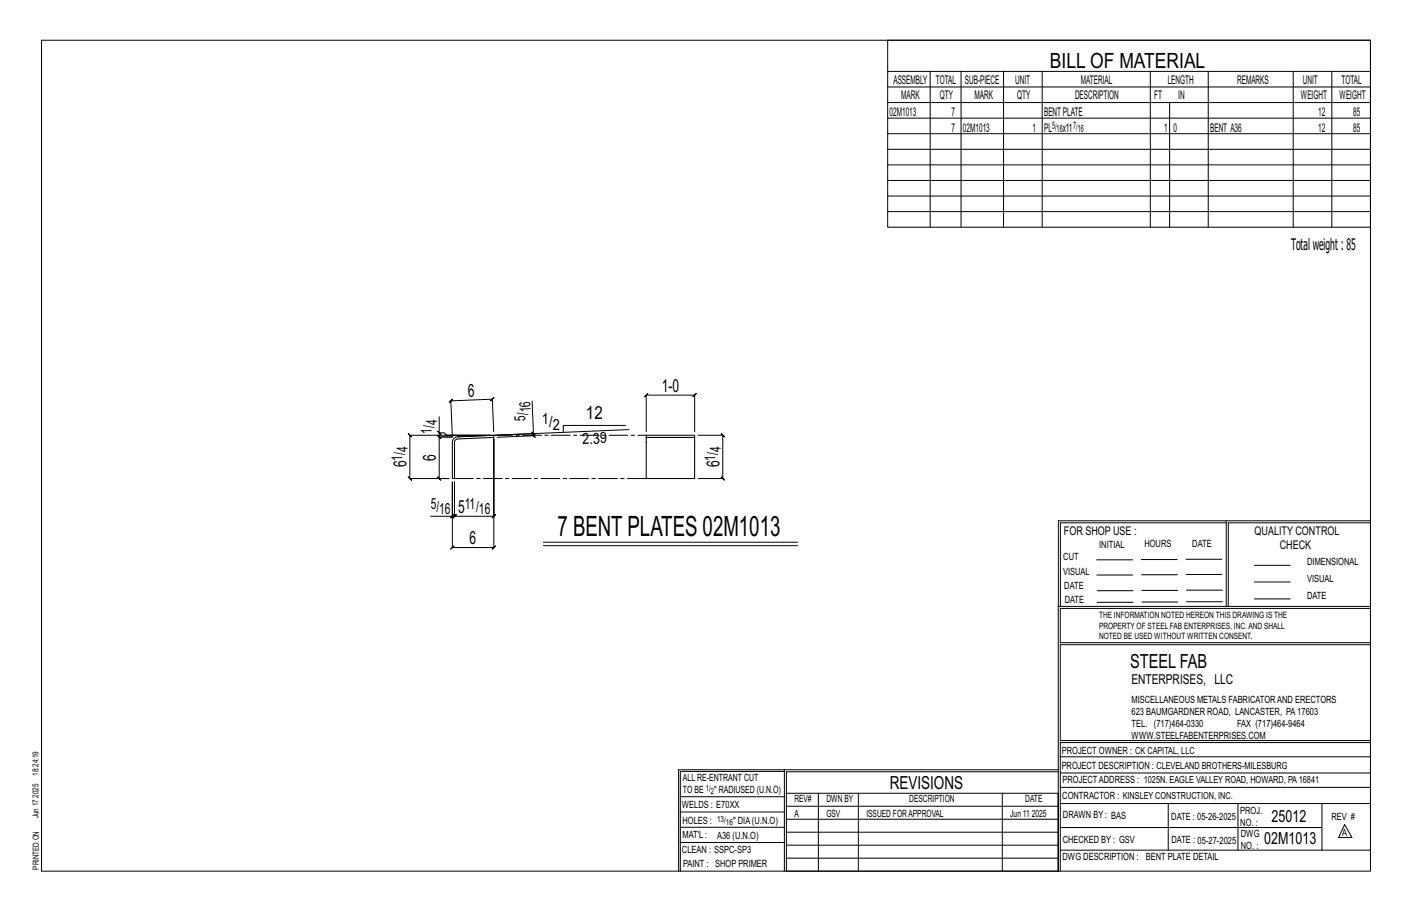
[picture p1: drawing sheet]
<svg xmlns="http://www.w3.org/2000/svg" width="432mm" height="279mm" viewBox="0 0 432 279" stroke-linecap="round" stroke-linejoin="round" font-family="sans-serif">
<defs><g id="words">
<text font-size="8.6" x="170.4" y="163.8">7 BENT PLATES 02M1013</text>
<text font-size="6.4" x="321.1" y="20.7">BILL OF MATERIAL</text>
<text font-size="5.9" x="345.6" y="204.1">STEEL FAB</text>
<g font-size="5.5">
<text x="202.4" y="119.8">1-0</text>
<text x="143.1" y="121.3" transform="rotate(-2 143.1 121.3)">6</text>
<text x="179.2" y="128">12</text>
<text x="124.3" y="142.9" transform="rotate(-90 124.3 142.9)">6</text>
<text x="133.3" y="141" transform="rotate(-90 133.3 141)">6</text>
<text x="220" y="142.9" transform="rotate(-90 220 142.9)">6</text>
<text x="140.1" y="156.8">5</text>
<text x="143.6" y="166.4">6</text>
<text x="272.2" y="241.1">REVISIONS</text>
</g>
<g font-size="5.1">
<text x="388.9" y="251.3">25012</text>
<text x="386.6" y="258.1">02M1013</text>
</g>
<text font-size="4.9" x="394.8" y="76.4">Totalweight : 85</text>
<g font-size="4.7">
<text x="133.7" y="129.9" transform="rotate(-90 133.7 129.9)">4</text>
<text x="160.7" y="128.8" transform="rotate(-92 160.7 128.8)">5/</text>
<text x="162.3" y="126.1" transform="rotate(-92 162.3 126.1)">16</text>
<text x="165.7" y="129.7">1/</text>
<text x="169" y="131.4">2</text>
<text x="132.1" y="132.5" transform="rotate(-90 132.1 132.5)">1/</text>
<text x="178.1" y="135.8" transform="rotate(-2 178.1 135.8)">2.39</text>
<text x="123.1" y="140.8" transform="rotate(-90 123.1 140.8)">1/</text>
<text x="124.8" y="138.2" transform="rotate(-90 124.8 138.2)">4</text>
<text x="218.8" y="140.8" transform="rotate(-90 218.8 140.8)">1/</text>
<text x="220.5" y="138.2" transform="rotate(-90 220.5 138.2)">4</text>
<text x="131.7" y="155.6">5/</text>
<text x="142.1" y="155.6">11/</text>
<text x="134.3" y="157.2">16</text>
<text x="146.5" y="157.2">16</text>
</g>
<text font-size="4.2" x="346" y="209.1">ENTERPRISES, LLC</text>
<g font-size="3.7">
<text x="273.2" y="25.6">ASSEMBLY</text>
<text x="286.2" y="25.6">TOTAL</text>
<text x="295.1" y="25.6">SUB-PIECE</text>
<text x="310.4" y="25.6">UNIT</text>
<text x="330.5" y="25.6">MATERIAL</text>
<text x="357.1" y="25.6">LENGTH</text>
<text x="378.3" y="25.6">REMARKS</text>
<text x="398.4" y="25.6">UNIT</text>
<text x="410.2" y="25.6">TOTAL</text>
<text x="272.1" y="35.5">02M1013</text>
<text x="275.6" y="30.4">MARK</text>
<text x="287.4" y="30.4">QTY</text>
<text x="290.9" y="35.5">7</text>
<text x="298" y="30.4">MARK</text>
<text x="311" y="30.4">QTY</text>
<text x="319.3" y="35.5">BENTPLATE</text>
<text x="328.7" y="30.4">DESCRIPTION</text>
<text x="353" y="30.4">FT</text>
<text x="360.3" y="30.4">IN</text>
<text x="397.8" y="30.4">WEIGHT</text>
<text x="403.2" y="35.5">12</text>
<text x="409.6" y="30.4">WEIGHT</text>
<text x="413.8" y="35.5">85</text>
<text x="290.9" y="40.2">7</text>
<text x="294.5" y="40.2">02M1013</text>
<text x="315.8" y="40.2">1</text>
<text x="319.3" y="40.2">PL</text>
<text x="325" y="40.2">x11</text>
<text x="356" y="40.2">1</text>
<text x="358.9" y="40.2">0</text>
<text x="370.1" y="40.2">BENT A36</text>
<text x="403.2" y="40.2">12</text>
<text x="413.8" y="40.2">85</text>
<text x="325.3" y="163.4">FOR SHOP USE :</text>
<text x="383.7" y="163.4">QUALITY CONTROL</text>
<text x="391.4" y="167.8">CHECK</text>
</g>
<g font-size="3.1">
<text x="321.7" y="39.4">5/</text>
<text x="323.1" y="40.5">16</text>
<text x="328.2" y="39.4">7/</text>
<text x="329.6" y="40.5">16</text>
<text x="336.2" y="167.4">INITIAL</text>
<text x="350" y="167.1">HOURS</text>
<text x="364.6" y="167.2">DATE</text>
<text x="325.2" y="171.3">CUT</text>
<text x="399.8" y="172.8">DIMENSIONAL</text>
<text x="325.1" y="175.8">VISUAL</text>
<text x="399.8" y="177.9">VISUAL</text>
<text x="325.5" y="180">DATE</text>
<text x="325.7" y="184.4">DATE</text>
<text x="399.8" y="183.1">DATE</text>
<text x="346" y="215">MISCELLANEOUS METALS FABRICATORAND ERECTORS</text>
<text x="346" y="218.6">623 BAUMGARDNER ROAD, LANCASTER, PA17603</text>
<text x="346" y="225.8">WWW.STEELFABENTERPRISES.COM</text>
<text x="346" y="222.2">TEL. (717)464-0330</text>
<text x="378.3" y="222.2">FAX (717)464-9464</text>
<text x="324.7" y="230.5">PROJECT OWNER : CK CAPITAL, LLC</text>
<text x="208.8" y="238.8">ALL RE-ENTRANT CUT</text>
<text x="324.7" y="235.1">PROJECT DESCRIPTION : CLEVELAND BROTHERS-MILESBURG</text>
<text x="324.9" y="239.5">PROJECTADDRESS : 1025N. EAGLE VALLEY ROAD, HOWARD, PA16841</text>
<text x="208.8" y="242.5">TO BE</text>
<text x="218.4" y="242.5">&quot; RADIUSED (U.N.O)</text>
<text x="242.9" y="245.3">REV#</text>
<text x="252.7" y="245.3">DWN BY</text>
<text x="278.1" y="245.3">DESCRIPTION</text>
<text x="313.5" y="245.3">DATE</text>
<text x="324.9" y="244.2">CONTRACTOR : KINSLEY CONSTRUCTION, INC.</text>
<text x="208.5" y="247">WELDS : E70XX</text>
<text x="208.7" y="251.7">HOLES :</text>
<text x="224.2" y="251.8">&quot; DIA(U.N.O)</text>
<text x="242.9" y="249.9">A</text>
<text x="252.7" y="249.9">GSV</text>
<text x="264.9" y="249.9">ISSUED FORAPPROVAL</text>
<text x="309" y="249.9">Jun 11</text>
<text x="315.5" y="249.9">2025</text>
<text x="325.1" y="250">DRAWN BY : BAS</text>
<text x="358.2" y="250.5">DATE : 05-26-2025</text>
<text x="379.3" y="248.9">PROJ.</text>
<text x="407.2" y="250.5">REV #</text>
<text x="208.7" y="256.3">MAT'L :</text>
<text x="219.3" y="256.4">A36 (U.N.O)</text>
<text x="325" y="257.6">CHECKED BY : GSV</text>
<text x="358.3" y="257.7">DATE : 05-27-2025</text>
<text x="379.3" y="252.5">NO. :</text>
<text x="379.5" y="255.9">DWG</text>
<text x="410.5" y="255.5">A</text>
<text x="208.6" y="260.7">CLEAN : SSPC-SP3</text>
<text x="324.9" y="262.9">DWG DESCRIPTION :</text>
<text x="350.4" y="263">BENT PLATE DETAIL</text>
<text x="379.5" y="259.5">NO. :</text>
<text x="208.9" y="265">PAINT : SHOP PRIMER</text>
</g>
<g font-size="2.7">
<text x="336.1" y="189">THE INFORMATION NOTED HEREON THIS DRAWING IS THE</text>
<text x="336.1" y="195.4">NOTED BE USED WITHOUT WRITTEN CONSENT.</text>
<text x="336.1" y="192.2">PROPERTY OF STEEL FAB ENTERPRISES, INC.AND SHALL</text>
</g>
<g font-size="2.6">
<text x="215.9" y="241.8">1/</text>
<text x="217.4" y="242.7">2</text>
<text x="219.3" y="251.1">13/</text>
<text x="222" y="252.1">16</text>
</g>
<g font-size="2.5">
<text x="11.7" y="237.1" transform="rotate(-90 11.7 237.1)">18:24:19</text>
<text x="11.8" y="243.8" transform="rotate(-90 11.8 243.8)">2025</text>
<text x="11.8" y="250.1" transform="rotate(-90 11.8 250.1)">Jun 17</text>
<text x="11.9" y="265.8" transform="rotate(-90 11.9 265.8)">PRINTED ON</text>
</g>
</g></defs>
<g fill="none" stroke="#000" stroke-width=".31">
<path d="M12.7 12.3h406.4v254h-406.4zM271.5 12.3h147.6v57.2h-147.6zM271.5 21.8h147.6M271.5 26.6h147.6M271.5 31.4h147.6M271.5 36.1h147.6M284.5 21.8v47.7M293.9 21.8v47.7M306.9 21.8v47.7M318.7 21.8v47.7M351.8 21.8v47.7M357.7 31.4v38.1"/>
<path d="M369.5 21.8v47.7M395.5 21.8v47.7M407.3 21.8v47.7M271.5 40.9h147.6M271.5 45.6h147.6M271.5 50.4h147.6M271.5 55.2h147.6M271.5 59.9h147.6M271.5 64.7h147.6M133.8 131.8l1 1zM134.3 127.4v4.9h1.5l.8 .8h13.4h-24.7l-.5-.5 1 1-.5-.5v13.2l-.5-.5 1 1-.5-.5h12h-3l.5 .5-1-1 .5 .5v-12.7l.5 .5-1-1 .5 .5h4M151 132l-.4-10 .4-.5-.9 1 .5-.5-12.7 .5 .4-.5-.9 1.1 .5-.6 .4 11.1h-4l.5 .5-1-1 .5 .5v-1.3"/>
<path d="M162.6 132.1l1.1 .9zM162.7 122.6l.4 9.9-11 .5M163.1 132.5l.1 .7-.6-.5 1.1 1-.5-.5-11.1 .5M191.3 130.1h-19.1v2.1M192.3 131.3l-52.3 2.2M197.6 132v-11.2l-.5 .5 1-1-.5 .5h14.8l-.5 .5 1-1-.5 .5v11.2M213.5 133.1h7.5l-.5-.5 1 1-.5-.5v13.2l-.5-.5 1 1-.5-.5h-7.5M131.7 157.8h6.6v-10.5v20.1l-.5 .5 1-1-.5 .5h12.7l-.5 .5 1-1-.5 .5v-33.3v23.7l.5-.5-1 1 .5-.5h-12l.5-.5-1 1 .5-.5v-10.5v10.5l.5-.5-1 1 .5-.5h-.7M138.3 157.8l.5-.5-1 1zM375 159.8h-50.7v25.6M375 159.2h-51.3l-.1 107.1M419.1 159.2h-44.1v26.2"/>
<path d="M419.1 159.8h-43.5v25.6M166.2 165.7h77.7M166.2 166.8h77.7M335.4 171.1h10.9M335.4 175.8h11M349 171h11M349.1 175.7h11M362.7 171h10.9M362.7 175.6h11M383.6 172.8h11M383.6 177.9h11M323.7 185.4h95.4"/>
<path d="M335.5 184.1h11M335.5 180.6h11M349.2 184h11M349.2 180.5h11M362.9 180.4h10.9M362.9 184h10.9M383.6 183.1h11M419.1 186h-94.9v10.5h94.9M419.1 197.1h-94.9v29.3h94.9v.6h-94.9v39.3M239.9 235.8h-31.9v30.5M239.9 235.3h-32.4v31M323.6 235.3h-83.7v31"/>
<path d="M323.6 235.9h-83.1v6.6M324.2 236.3h94.9M324.2 231.4h94.9M208 252.9h31.9M208 257.5h31.9M208 243.6h31.9M208 248.2h31.9M240.5 242.5h83.1v23.8h-83.1zM240.5 258.4h83.1M240.5 254.4h83.1M240.5 250.4h83.1M240.5 246.5h83.1"/>
<path d="M250.3 242.5v23.8M262.5 242.5v23.8M306.5 242.5v23.8M324.2 253h80.1M324.2 245.6h94.9M324.2 259.9h94.9M324.2 240.7h94.9M357.3 245.6v14.3M378.6 245.6v14.3M404.3 245.6v14.3M411.2 252.1l2.2 3.9h-4zM240.5 262.3h83.1"/>
</g>
<path d="M138.8 134l1.2-.5 11-.4v.6l-11 .5-.7 .3-.3 .7v11.1h-.7v-11.1zM197.6 133.1h14.8v.6h-14.8zM197.6 133.7v12.6h14.8v-12.6" fill="none" stroke="#000" stroke-width=".32"/>
<path d="M151 133.1h46.6M197.6 146.3h-59.3" fill="none" stroke="#000" stroke-width=".31" stroke-dasharray="5.8 1 1 1"/>
<use href="#words"/>
</svg>
